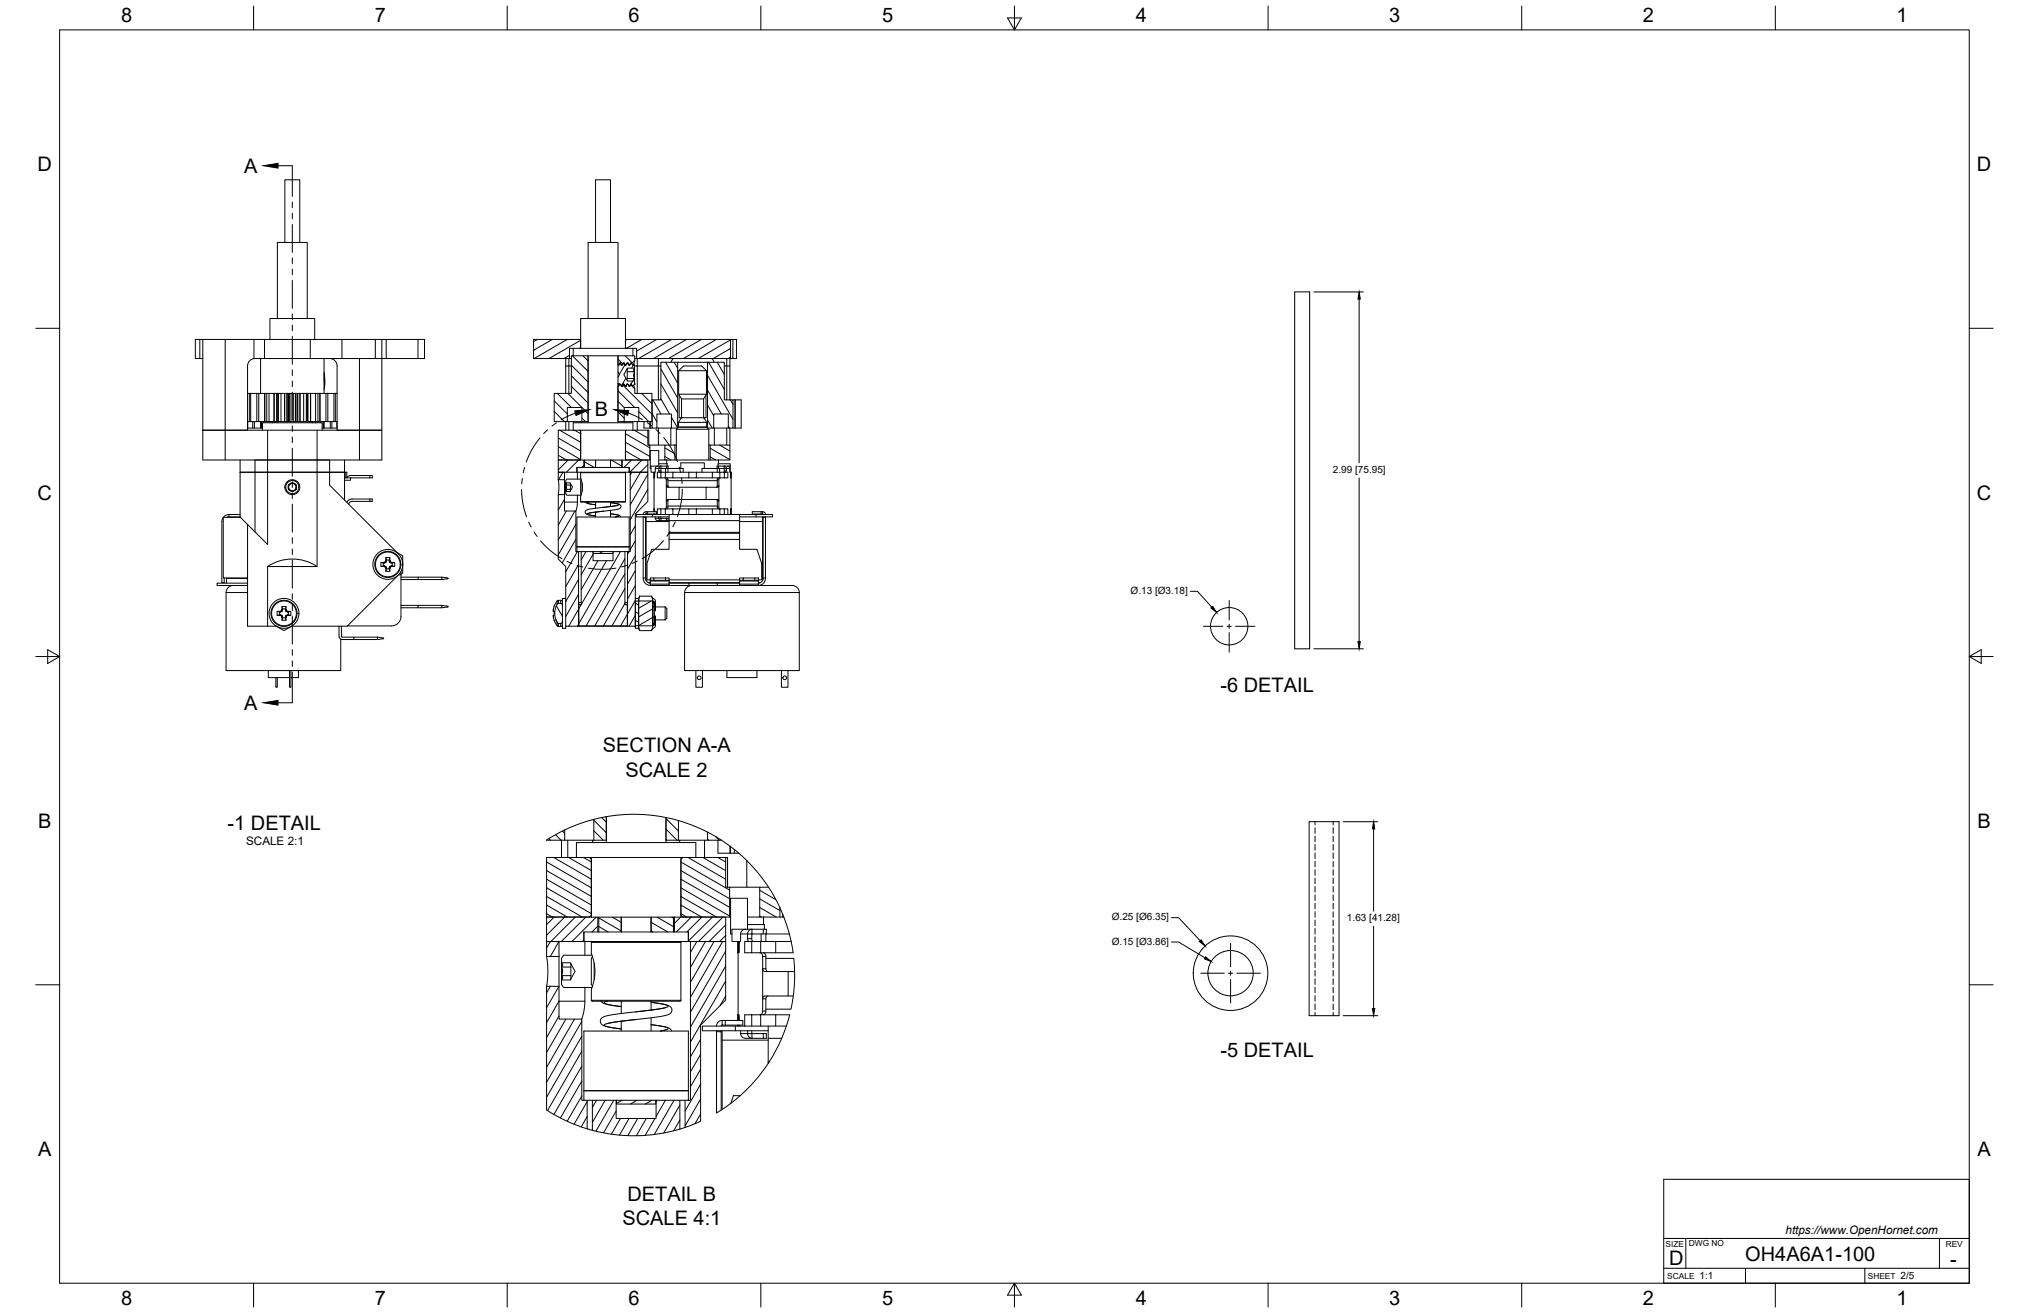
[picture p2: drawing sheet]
<svg xmlns="http://www.w3.org/2000/svg" width="864mm" height="559mm" viewBox="0 0 864 559" stroke-linecap="round" stroke-linejoin="round" font-family="sans-serif">
<defs><g id="words">
<g font-size="8.5">
<text x="51.6" y="9.4">8</text>
<text x="159.5" y="9.4">7</text>
<text x="267.5" y="9.4">6</text>
<text x="375.4" y="9.3">5</text>
<text x="483.4" y="9.4">4</text>
<text x="591.3" y="9.4">3</text>
<text x="699.3" y="9.4">2</text>
<text x="807.2" y="9.4">1</text>
<text x="16" y="72.9">D</text>
<text x="104" y="73.6">A</text>
<text x="841.4" y="72.9">D</text>
<text x="253.2" y="177">B</text>
<text x="16" y="212.6">C</text>
<text x="841.4" y="212.6">C</text>
<text x="519.5" y="294.6">-6 DETAIL</text>
<text x="104" y="302.1">A</text>
<text x="256.6" y="320.2">SECTION A-A</text>
<text x="266.2" y="330.5">SCALE 2</text>
<text x="16.2" y="352.3">B</text>
<text x="96.9" y="353.1">-1 DETAIL</text>
<text x="841.7" y="352.3">B</text>
<text x="519.5" y="450">-5 DETAIL</text>
<text x="16.2" y="492">A</text>
<text x="841.7" y="492">A</text>
<text x="267" y="511">DETAIL B</text>
<text x="264.9" y="521.3">SCALE 4:1</text>
<text x="710.4" y="538.4">D</text>
<text x="742.8" y="536.7">OH4A6A1-100</text>
<text x="830.1" y="538.8">-</text>
<text x="51.6" y="555.5">8</text>
<text x="159.5" y="555.5">7</text>
<text x="267.5" y="555.5">6</text>
<text x="375.4" y="555.4">5</text>
<text x="483.4" y="555.5">4</text>
<text x="591.3" y="555.5">3</text>
<text x="699.3" y="555.5">2</text>
<text x="807.2" y="555.5">1</text>
</g>
<g font-size="5">
<text x="104.8" y="359.8">SCALE 2:1</text>
<text x="760" y="525.2">https://www.OpenHornet.com</text>
</g>
<g font-size="4.3">
<text x="567.3" y="201.3">2.99 [75.95]</text>
<text x="481.2" y="252.8">Ø.13 [Ø3.18]</text>
<text x="473.2" y="391.6">Ø.25 [Ø6.35]</text>
<text x="573.3" y="392.1">1.63 [41.28]</text>
<text x="473.2" y="402">Ø.15 [Ø3.86]</text>
<text x="723.4" y="544.5">1:1</text>
<text x="809" y="544.5">2/5</text>
</g>
<g font-size="3.5">
<text x="708.9" y="530.9">SIZE</text>
<text x="718.9" y="530.5">DWG NO</text>
<text x="828.2" y="530.9">REV</text>
<text x="709.6" y="544.2">SCALE</text>
<text x="795" y="544.2">SHEET</text>
</g>
</g></defs>
<!-- layer: Visible -->
<g fill="none" stroke="#000" stroke-width=".43">
<path d="M121.2 103.2v-26.7h6.4v26.7M253.5 103.2v-26.7h6.3v26.7M118.1 135.6v-32.4h12.7v32.4M250.3 135.6v-32.4h12.7v32.4M551.1 124.2h6.3v151.9h-6.3zM86.3 144.5h-3.2v8.1h3.2M86.3 144.5v51.3h76.2v-12.7h-76.2h19.1v-27.3a3.6 3.6 0 0 1 4.6-3.2h52.5v-8.1M86.3 144.5h76.2M110.9 152.6v14.8M114.9 144.5v-8.9h19v8.9M137.9 159.3l.2 5.4M137.9 152.6v14.8"/>
<path d="M137.9 158.5l.2 5.9M162.5 144.5h18.2v8.1h-18.2v30.5h-19v-27.3a3.2 3.2 0 0 0-3.2-3.2M240.8 152.6h.1M240.8 152.6v14.8M242.4 152.6h.8M244 148.3h25.4M244 151.4h25.4M244 151.4h-.8v16h-7.3v12h5.6v-6h6.2v6h2.6M244 148.3h-1.6v4.3h-15.3v-8.1h19.7l.3 .4v2.9l-.3 .5M244 148.3v3.1M246.8 144.5h.3M247.1 148.3v-12.7h19.1v12.7"/>
<path d="M250.3 151.4v28.5M263 155.7l1.1-1 .6 .8 .6-1.1 .8 1.1 .8-1.1 .8 1.1 .8-1.1 .8 1.1 .5-.5 .3 1.5-3.1 .2-1.5 2.7 1.5 2.8h2.9l.2 1.2M263 158.3l.7 1.1-.7 1.2M263.4 155.2l-.1 .2M263.8 154.5l-.1 .5M264.1 154.4l-.1 .4M264.5 155.2v.2M264.8 155.3l-.1 .2M265.7 154.4l-.1 .2M266.1 155.2v.2M266.2 144.5h.4M266.4 155.3l-.1 .2"/>
<path d="M266.6 148.3l-.4-.5v-2.9l.4-.4h44.3v8.1M267 156.9v5M267.3 154.4l-.1 .2M267.7 155.2l-.4-.8-.7 .8h-.5l-.4-.8-.7 .8h-.5l-.4-.8-.7 .8h-.4v-3.8v28.5M267.7 155.2v.2M268 155.3l-.1 .2M268.9 154.4l-.1 .2M269 154.6l-.1 .2M269.4 151.4h.8v2l-1.2 1.2-.3-.2-.5 .8h-.5M269.4 148.3h1.6v4.3h39.9M269.4 148.3v3.1M269.7 155h.1"/>
<path d="M269.7 155l-.2 .5M270.1 156.5l-.2 .2M270.1 156.5v4.6l-.4-1.3 .4-1.6M270.1 156.5l-.4 .8 .4 .9h-3.1M270.2 153.4l-.5 1.7M270.2 152.6h.8M288.4 154.2h12.7M288.9 157.8h11.8M301.1 154.2h7.2v16h3.7v12h-2v-6h-6.2v6h-2.6M301.1 154.2v27.9M310.7 152.6v17.6M310.9 144.5h2.6v8.1h-2.6"/>
<path d="M105.4 179.4h38l.1 2.8h-6.4M105.4 167.4h37.3M105.4 179.4v2.8M106.1 167.4v12M106.7 167.4v12M107.6 179.4v2.8M108.3 179.4v2.8M109.3 167.4v12M110.1 167.4v12M111 179.4v2.8M111.3 179.4v2.8M112.2 179.4v.5"/>
<path d="M112.7 167.4v12M113.5 167.4v12M114.5 167.4v12M114.6 179.4v.5M115.9 179.4v.5M116.6 167.4v12M117 179.4v.5M118.1 179.4v.5M118.3 167.4v12M118.5 167.4v12M119.6 167.4v12M121.1 167.4v12"/>
<path d="M121.2 167.4v12M123 167.4v12v-12M123.8 167.4v12M125 167.4v12M125.9 167.4v12v-12M127.7 167.4v12M129.2 167.4v12M130.4 167.4v12M130.6 167.4v12M130.8 179.4v.5M131.8 179.4v.5M132.2 167.4v12"/>
<path d="M132.9 179.4v.5M134.3 167.4l-.1 12.5M135.3 167.4v12M136.1 167.4v12M136.2 167.4v12M136.6 179.4v.5M137.5 179.4v2.8M137.8 179.4v2.8M137.9 179.4v2.8M137.9 160.8l.2 3.9M138.1 164.7l-.2 1.1M138.7 167.4v12"/>
<path d="M139.5 167.4v12M140.6 179.4v2.8M141.3 179.4v2.8M142.1 167.4v12M142.7 167.4h.8M142.7 167.4v12M240.8 179.4v3.7M241.5 179.4h6.2M263 163.1l.5 .5 .4-.2 .6 1 .8-1 .8 1 .8-1 .8 1 .8-1 .9 1 .7-1M263.2 163.3l-.1 1.1M263.4 163.5l-.1 .8M263.5 163.6h.1"/>
<path d="M263.7 163.4l-.1 .2M263.7 163.6h.5l.5 .8 .6-.8h.5l.5 .8 .6-.8h.5l.5 .8 .6-.6 1.7 1.7v1.9h7.3v12h-5.6v-6h-6.2v6h-2.7v-15h.3zM263.8 163.4l-.1 .2M264.7 164.4h.1M265 164l-.1 .3M265.3 163.4l-.6 1M265.4 163.4l-.1 .2M265.7 179.4h6.2M266.3 164.4h.1M266.6 164l-.1 .3M266.9 163.4l-.6 1M267 161.1h3.1l-.4 .5 .2 .6"/>
<path d="M267 163.4l-.1 .2M267.9 164.4h.1M268.2 164l-.1 .3M268.5 163.8v-.4l-.6 1M269.7 163.9l.5 1.6M270.1 163.4h.1M270.1 161.1v1.2M274.1 179.4v2.8h3.5M276.7 179.4v2.8M277.5 170.2h.1M288.9 167.8h11.8M289.1 168.1v9.7h1"/>
<path d="M290 177.8l-1.2 2M290.1 177.8v-8l-1.2-2v-10l.6-.6a3.5 3.5 0 0 1 4.1-1.4h2.9a3.9 3.9 0 0 1 4 1.8l.2 10.2-1.2 2v8M290.1 177.8h.1M290.1 169.8h9.4M290.1 177.8h9.4M299.5 177.8h.1M299.6 177.8l1.2 2M300.5 168.1v9.7h-1M312 170.2h3.5v12h-3.5M312.8 170.2v12M312.9 170.2v12M105.4 182.2h6.3"/>
<path d="M108.5 195.8h31.8M111.7 183.1v-3.2h25.4v3.2M113.9 183.1v17.9h-11.7h38.1M135 183.1v17.9h-21.1v30.7l-11.7-11.7v-24.2M146.6 195.8v5.2h-6.3M244 183.1h25.4M244 183.1v-3.2h25.4v3.2M244 183.1h-6.4v12.7h9.2l.3-.4v-11.9l-.3-.4M245.6 198.9h22.2M245.6 198.9v2.1h22.2v-2.1M247.1 195.8h19.1M247.1 195.8h-9.5v5.2h8v-2.1"/>
<path d="M247.1 183.1v12.7M248.5 195.8v3.1M248.7 195.8v3.1M253.5 195.8v3.1M259.8 195.8v3.1M264.6 195.8v3.1M264.8 195.8v3.1M266.2 195.8h9.5v5.2h-7.9v-2.1M266.2 183.1v12.7M266.6 183.1l-.4 .4v11.9l.4 .4h10v-6.4h-.9v-6.3h-6.3M275.7 183.1h.4v6.3M276.6 195.8h.2"/>
<path d="M276.6 189.4h6.4M279.6 182.2h6.2M280 198.4h-2.9v2.6h1.8M280 198.4h4.4v1M280 198.4l-1 .6-.1 1.8M280.4 198.4v-6.6h-3.6v7.6h.3M280.4 195.8h2.6M280.4 197.4h3.6v1M280.4 199.4l.3 1.6M280.6 198.7l.7-.3v1h-.9zM283 195.8v-6.4h4.3v6.4M283 195.8h.8"/>
<path d="M283.3 199.4v1.6M283.8 198.4l-.1 1M283.8 195.8h22M283.8 195.8v1.6M287.3 189.4h.6M287.9 182.7h13.8M288.4 182.1v-27.9h-7.1v16h-3.7v12h2v-6h6.2v6h2.6M288.8 181.8h12M288.8 181.8l-.9 .9v13.1M288.8 181.8v-2h12v2M289.8 199.4v-2.4h10v2.4M300.8 181.8l.9 .9"/>
<path d="M301.7 189.4h.6M301.7 182.7v13.1M302.3 195.8v-6.4h8.4v6.4h-4.9M303.8 182.2h6.2M305.6 198.4v-1h5.2v1M305.8 195.8v1.6M305.8 198.4v1M306.3 199.4v1.6M308.2 198.4l2.1 .2 .3 .7 .1 1.5M308.2 198.4l.9 .6 .1 1.6-.3 .4M308.2 198.4h-3v1M308.2 198.4l.1 1h.9"/>
<path d="M309.6 198.4h1.2M310.7 182.2v7.2M310.8 198.4l-.1 2.6M97.4 219h4.8M97.4 220h4.8M97.4 219v1M97.4 220l-.8 .2M97.4 219l-1.8 .6-.8 1-.4 1.4M122.8 206.4v1.9M122.8 208.3l1.6 .9M122.8 208.2l.9 .8 .7 .1M122.8 206.4l-.2 .7 .2 1.1"/>
<path d="M124.4 205.5l1.6 .9M124.4 205.5l-1.6 .9M124.4 205.5l-.7 .1-.9 .8M124.4 205.5l1.1 .3 .5 .6M126 208.3l-1.6 .9M126 206.4v1.9M126 208.2l-.8 .8-.8 .1M126 206.4l.2 1.1-.2 .7M140.3 201h6.3M140.3 201h-5.3v40.1h-21.1v25.4M140.3 206.5l29.3 29.2M146.6 203.4h.3v-2.4h.7v2.4"/>
<path d="M146.6 201h.3M146.6 201v11.8M146.9 203.4h.7M147.6 203.4h1.6v1h-2.6M147.6 203.3l1.3-.9h9.5v1h-9.2M147.6 213.8l.6-.8 1.2-.6h9v1h-9l-.6 .5-.4 .7M237.6 201h2.7v3.2h-2.7zM237.6 204.2l.3 2.7-.3 3.6M240.3 204.2v6.3M240.8 205.5l.2 .4-.2 .5zM240.8 206.4l.2 .8-.2 1.1zM240.8 208.3v.9l.2-.4-.2-.5h2"/>
<path d="M240.8 206.4h2M242.8 205.7v3.2M245.8 210.8l-.1 3.6-.6 3.1M245.8 201v2.9M247.1 201.2v2.4l.8 3.4-.2 2.1-.6 2 .2 2.6 18.9-.1v-12.4M247.3 203.9h-6.1l-.4 .6v1h2l.9 1.8-.9 1.9h-2v.9l.4 .7h6.1M247.3 201l-.2 .2M247.4 204.3l-.3 .2v5.7l.3 .2M247.8 205.6v3.5M249.2 213.7l.9 .6 3.4 .5M250.6 213.7l-.2 .1M253.5 218h.1"/>
<path d="M253.5 213.7v2.6M253.5 218v2M259.8 215.6h.1M259.8 213.9l3.9 .8 .5 .5v.7l-.5 .6-1.4 .4-11.9 1.6M259.8 218.7l3.4 .5 1 .8M259.8 213.7v1.9M259.8 217.2v2.8M263 219.8l-1.2 .2M263 215l-12 1.7-1.8 .8-.1 .8 .6 .6 3.8 .7M266 201l.2 .2M273.8 220v26M274.8 220v26"/>
<path d="M275 220v27.1M275 218.8h4.4v-1h-4.6l-.7 .4-.3 .8M275 218.8l-.2 .2M275 217.8v1M275.7 217.8v1M277.8 219v1M278.3 201v2.4l.2-2.4M278.3 217.8v-1.2l.2 1.2M278.3 218.8v.2M278.4 203.4v13.2M278.5 218.8v.2M278.5 216.6h.1"/>
<path d="M278.6 216.6v1.2M278.7 218.8l.1 .2M278.8 201l-.3 2.4M278.9 220l.1 1 .4 .4 1.9 .2v-1h-.9M279.8 216.6h3.4v2.4h-3.4zM279.8 219h-9v1h14M280.4 220v.6M280.4 200.4h.9M281.3 220v.6h3.1v1h-3.2l-.6-.3-.2-.7M281.6 201l-.3-1.6h9.5v1.6M283 203.4l.6 .6 .2 3.3 5.2 .1M283.2 201h-3.4v2.4h3.4v-2.4h3.2"/>
<path d="M283.2 216.6h3.2v2.4h6.8v-2.4h-6.8M283.2 219h3.2M283.7 203.4l.6 .5v2.9l.4 .6M284.3 204.6h21M284.3 215.4h21M284.7 212.6l-.4 .6v2.8l-.6 .6M284.8 219v8M289 212.6h11.5M293.2 201h-6.8v2.4h-3.2M293.2 216.6h3.2v2.4h6.8v-2.4h-6.8M293.2 219h3.2M296.4 201h-3.2v2.4h-6.8"/>
<path d="M298.8 201v-1.6h9.5l-.3 1.6M300.5 207.4h-11.5v5.2h-5.2l-.2 3.3-.6 .7M303.2 201h-6.8v2.4h-3.2M303.2 203.4h3.2v-2.4h3.4v2.4h-3.4M303.2 216.6h3.2v2.4h3.4v-2.4h-3.4M303.2 219h3.2M304.9 212.6l.4 .6v2.7l.5 .7M305.8 203.4l-.5 .6v2.8l-.4 .6M306.4 201h-3.2v2.4h-6.8M306.5 203.4l-.5 .6-.3 3.3-5.2 .1v5.2h5.2l.3 3.3 .5 .7M308.3 200.4h.9M309.8 219h5v8"/>
<path d="M311 216.6l.1 2.4M311 216.6l-.2 2.4M311.1 201h-.3l.2 2.4 .3-2.4v18M311.1 203.4h.2M311.1 216.6h.2M314.8 219h14v1h-14M321.8 219v1M323.9 217.8v1M324.6 220v27.1M324.6 217.8l.8 .3 .4 .9M324.6 217.8h-4.4v1l4.6 .2M324.6 217.8v1"/>
<path d="M324.8 220v26M325.8 220v26M94.4 222v26h1v-2M102.3 220.2h-7.3v25.8h10.4M105.4 223.2v43.3h8.5M162.2 239.4l1 .2M162.2 239.4v1.7M163.2 239.6h.3M163.2 239.6v1.2M163.6 239.6h-.1M163.9 239.2l-1.7 .2M164 239.1l-.1 .1"/>
<path d="M164.1 239.4l-.5 .2M164.2 237.4h1.7M164.2 237.4l.3 1M164.2 237.4l-.2 1.7M164.2 239.3l-.1 .1M164.5 238.4h1.2M164.5 238.4l-.3 .9M165.9 237.4l-.2 1 .2 .9 1 .3M165.9 237.4v.3a1.26 1.26 0 0 0 .3 1.4 1.26 1.26 0 0 0 1.4 .3h.3M166.9 239.6v1.2M167.9 239.4v1.7M167.9 239.4l-1 .2"/>
<path d="M169 235.1l1.6 1a1.55 1.55 0 0 1 .8 2.2v4.4a1.26 1.26 0 0 1-.7 1.6M245.6 232.7h22.2v2.1h-22.2zM245.6 234.8h-.5v-17.3h-4.8v-7h-2.7v27.4l3.2 3.2v25.4h5.5M245.6 220h22.2v12.7h-22.2zM246.3 234.8v31.7M247.4 234.8v22.5h-1M252.4 234.8v3.8h8.5v-3.8v.8h-8.4v-.8M266 234.8v22.5h1v9.1h-20.6v-9.1M267.1 234.8v31.7h3.3v-47.7l5.3-5.4v-12.4h-7.5v33.8h-.4M273.8 220.2h1M283.7 220.6l.1 1M324.8 220.2h1"/>
<path d="M96.4 246v2.2M99.2 249.2l-1.8 .6-.9 1.1-.3 1.3v33.2h48.8v-13.4M105.4 248.2h-13v1h13M113.9 241.1a19.1 19.1 0 0 1 21.1 0M119.8 259.9l-.5 .3M120 258.2l.3 1M120 258.2h1.7M120 258.2l-.2 1.7M120.3 259.2v.3M120.3 259.6l-.3 .5M120.3 259.2h1.2M120.3 259.5v.1"/>
<path d="M121.7 258.2l.2 1.7M121.7 258.2l-.2 1 .2 .9M121.9 259.9l.5 .3M163.2 240.8l-1 .3 1.7 .2M163.2 240.8h.3M163.5 240.8h.1M163.6 240.8l.5 .3M163.9 241.3l.1 .1M164 241.4l.2 1.7M164.1 241l.1 .1M164.2 243.1h1.7M164.2 241.2l.3 .5"/>
<path d="M164.5 241.7v.1M164.5 242h1.2M164.5 242.1l-.3 1M164.5 241.8v.3M165.7 242.1l.2 1M165.7 241.8v.3M165.7 241.7v.1M166 241l-.3 .7M166.2 241.3l-.3 1.8M166.9 240.8l1 .3-1.7 .2M166.9 240.8l-.9 .3M169.6 244.7l-21.8 21.8h-23.7l-2.2 1.3a1.77 1.77 0 0 1-2.7-.4l-1.6-.9h-3.7"/>
<path d="M170.7 243.2v1.4h-1M170.7 244.6v17.8a4 4 0 0 1-4 4h-18.8M170.7 257.6h7.3M170.7 245.6h7.3M178 258.7h10M178 246.7h10M188 257.6l2.7 .4v.3l-2.7 .4zM188 245.6l2.7 .4v.3l-2.7 .4zM188 257.6h-10v1.1h-7.3M188 245.6h-10v1.1h-7.3M235.8 258.1l-.3 2.1M237.1 257.2l.6-.4h1.2l.5 1"/>
<path d="M237.1 257.1a7.9 7.9 0 0 0 0 7.8M239.4 256.2l-.2-.5a1.88 1.88 0 0 0-2.9 1.4l-.4 1M240.8 254.7h-1.4v12.7h1.4v-.9M246.3 258.3h.1M247.4 256.4h-1v.9M266 256.4h1v.9M267 258.3h.1M270.4 255.8h1.4v10.5h-1.4zM270.4 254.7h1.4M271.8 255.8h6l.8 .4 .4 1v2.7h-.3l-.1-3.1-.8-.6v9.7l.4-.1 .4-.7 .1-2.9h.3l-.1 2.9-.6 1-6.5 .2zM271.8 254.7v1.1M272.3 253.7h5l.5 2.1v-1.1l-.5-1"/>
<path d="M272.3 253.7l-.5 2.1M272.3 253.7l-.5 1M273.8 246a3 3 0 0 0 3 3.2M273.8 246h1M274.8 246l.6 1.6 1.4 .6M275.9 248h.9M276.8 246.8h-1.4v-7l2-6h7.4v-6.8h30v6.8h7.4l2 6v7h-1.4M276.8 247v2.2h8v-2.2h-1.5M277.8 258.3h.1M277.8 254.7a2.06 2.06 0 0 1 1.2 2.6M277.9 256.4l.6 .8v7.7l-.6 .8zM277.9 256.2v.2"/>
<path d="M278.3 246h5v1h-5zM278.3 246h-1.5v1h1.5M278.5 256.7v.6M278.5 258.3h.2M279 258.3h4.1M283.1 258.3v5.5M283.1 258.3l.7 .7v4.1l-.7 .7M283.3 246h1.5v1M284.8 248h30M284.8 249.2h30M284.8 246.8h30M284.8 248.2h30"/>
<path d="M293.3 248.2v1M294.4 249.2l-1.9 .6-.8 1.1-.3 1.3M305.3 248.2v1M314.8 247v2.2M316.3 246h5v1h-5zM316.3 246h-1.5v1h1.5M321.3 246h1.5v3.2h-8M321.3 247h1.5M322.8 248h.9M324.8 246l-.6 1.6-1.4 .6M324.8 246h1M325.8 246a3 3 0 0 1-3 3.2h13.7a3.2 3.2 0 0 1 3.7 3v33.2h-48.8v-33.2"/>
<path d="M118 260.2l1 .3M118 261.9h1.3M119 261.6l1 .3 .3 .6-.3 1.4M119 261.6l-1 .3M119 260.5v1.1M119.3 260.2h-1.3v1.7M119.3 261.9h.1M119.3 261.9l.7 .7M119.3 260.2h.1M119.9 260.2l-.9 .3M120 262.6v.1M120 262.7v1.2"/>
<path d="M120 263.9h1.7M120 260.1l-.1 .1M120.3 262.9h1.2M121.7 260.1l.1 .1M121.7 262.7v1.2M121.8 262.6v.1M121.8 260.2l.9 .3M122.4 261.9l-.6 .7M122.4 260.2h.1M122.5 260.2h1.2v1.7M122.5 261.9h-.1M122.7 261.6l-1 .3-.2 .6 .2 1.4"/>
<path d="M122.7 261.6l1 .3M122.7 260.5v1.1M123.7 260.2l-1 .3M123.7 261.9h-1.2M144.3 266.5l.1 4.7 .9 .9 5.3 .1v-1h10.1M145.3 266.5l.2 4.6 5.1 .1M150.6 272.2h10.1M160.7 271.2l2.6 .3v.3l-2.6 .4zM235.5 260.2h.3v1.7h-.3M235.5 262.7l.3 1.3M235.5 262.6v.1M235.5 261.9v.7"/>
<path d="M235.5 260.2h.1M235.5 261.9h.1M235.9 264a4 4 0 0 0 1.8 2.6h1.2l.5-.7M239.4 264.3l-.5 1h-1.3l-.5-.3M246.3 266.5h20.8M246.3 263.8h.1M267 263.8h.1M270.4 266.5v.9h1.4M271.8 266.3l.5 2.1h5l.5-2.1v1.1l-.5 1M271.8 266.3v1.1M271.8 267.4l.5 1M277.8 263.8h.1"/>
<path d="M277.9 265.7v.2M278.5 264.8v.7M278.5 263.8h.2M279 264.8v1.1a1.25 1.25 0 0 1-1.2 1.5M279 263.8h4.1M114.2 285.4v3h9M117.4 288.4v4.1h.6v-4.1M123.2 285.4v7.1h.6v-7.1M127 285.4v3h-3.2M296.2 285.4v7.1h2.8v-7.1M309.4 285.4v3h12.8v-3M332.6 285.4v7.1h2.8v-7.1"/>
<path d="M232.6 357.6h7.7M239 357.6v7.3M240.4 353.2l-7.8 4.4M252.8 348.7l-7 2.2-5.5 2.3v4.4h12.5M252.8 348.7v8.9M252.8 348.7l5.3-1.1v10h-5.3M258.1 358.6v-11l10.5-1 7.9 .3 7 1v10.7M288.8 349.2l6.9 2.4 5.5 2.6M288.8 357.6h12.4M288.8 349.2v8.4M288.8 349.2l-5.3-1.3v9.7h5.3M301.2 354.2v3.4h5.8l3.7 2.6v2.9"/>
<path d="M301.2 354.1l5.9 3.5M305.6 357.6v5.5h8.8M557.2 349.7h12.7v82.6h-12.7zM245.3 364.9h50.9M245.3 364.9v-6.3h50.9v6.3M245.3 364.9h-12.7v25.4h18.3l.8-.8v-23.8l-.8-.8M251.7 364.9v25.4M289.8 364.9v25.4M290.6 364.9l-.8 .8v23.8l.8 .8h20.4M296.2 364.9h12.7v12.7h1.7v12.7M308.9 364.9h.8v12.7M310.6 377.6h12.8"/>
<path d="M310.7 360.1l.2 .1M310.8 360.2l1.8 1.4v1.5M310.8 360.2v2.9M312.6 361.5l1.8 1.6M314.4 363.1l3.5 3.2 4 4.3 5.2 7h-3.7v12.7M327.1 377.6l4.9 8.8M248.5 396.6h44.5M248.5 396.6v4.1h44.5v-4.1M251.7 390.3h38.1M251.7 390.3h-19.1v10.4h15.9v-4.1M254.4 390.3v6.3M254.9 390.3v6.3"/>
<path d="M264.4 390.3v6.3M277.1 390.3v6.3M286.6 390.3v6.3M287.1 390.3v6.3M289.8 390.3h19.1v10.4h-15.9v-4.1M317.3 395.5h-5.7v5.2h3.6M317.3 395.5h8.9v2M317.3 395.5l-1.2 .3-.7 .9-.2 3.6M318.2 395.5v-13.2h-7.2v15.2h.6M318.2 390.3h6.8M318.2 393.5h7.1v2M318.2 397.5v2.4l.6 .8"/>
<path d="M318.2 399.5h1.8M318.8 396l1.3-.5-.1 2h-1.8zM324 397.5v3.2M324.9 395.5l-.1 2M325 390.3h8.6M325 390.3v3.2M332 386.4l1.1 2.7M332 386.4v3.9M333.1 389.1l2.9 8.4h-16v2.3l.5 .9M333.1 389.1v1.2M336 397.5l1.6 8M232.6 407.1h5.3v-6.4h-5.3v6.4l.6 6.2-.6 6.4 .1 52.7 8.3 4.6 8.9 3.4"/>
<path d="M232.6 419.8h5.3v13.9h9.7v34.6h.9M237.9 407.1v12.7M239 409.7l.5 .9-.5 1zM239 411.6l.5 1.7-.5 1.9zM239 415.2v1.9l.5-.9-.5-1h4M239 411.6h4M243 410.2v6.4M248.9 400.7v5.8M251.7 405.8l1.1 3.7 .4 3.4-.3 3.8-1.2 4.3M252 406.5h-12.1l-.9 1.3v1.9h4v.5l1.8 3.2-1.8 3.2v.5h-4v1.9l.9 1.3h12.1M252.1 400.7l-.4 .4v4.7M252.2 407.2a2.98 2.98 0 0 0-.5 3v7a2.44 2.44 0 0 0 .5 2.4"/>
<path d="M252.9 409.9v7M289.4 400.7l.4 .4-.2 25h-37.5l-.4-.4v-4.7M314 400.7v4.8h.5M314.2 405.5v26.4M314.3 400.7v4.8M315 400.7l-.5 4.7M323.5 405.5l.7 .4 .4 .9v5.5M323.8 405.5v-4.8h-6.8v4.8h20.6M323.8 400.7h6.4M324.6 412.3l.2 .7 .7 .5h12.7M324.9 405.5l.6 .3 .4 .9 .1 5.6M326 407.9h11.9l.3 6.2-.4 8.5-1.1 6.9h-10.7"/>
<path d="M326 412.3l.3 .9 .6 .3M335.5 413.5v10.4h-10.3l-.6 1.2v5.5l-.4 .9-.7 .4M336.7 400.7h-6.5v4.8M248.5 438.8h44.5v25.4h-44.5zM248.9 420.3v7.6l-1.3 5.8M255.8 426.1l.8 .7 1.4 .6 6.4 1M258.6 426.1l-.4 .2M264.4 434.6h.1M264.4 426.1v5.2M264.4 434.6v4.2M277.1 429.9h.1M277.1 426.6l4.8 .7 2.8 .7 1.1 1v1.7l-1.3 1.1-2.8 .7-19 2.3-4.5 .9"/>
<path d="M277.1 436.1l7 1.2 1.2 .6 .6 .9M277.1 426.1v3.8M277.1 433.2v5.6M283.3 438.3l-2.3 .5M283.3 428.8l-4.7 .9-19.3 2.4-2.4 .7-1.2 1v1.7l1.1 1 3 .7 4.6 .7M305 439.1h2v33.3l-2 1.3zM305 438.7v.4M307 438.7v.4M307.4 438.7v33.5l7.7-5.9M307.4 434.3v2h8.8v-2h-9.1l-1.6 .8-.5 1.6M307.4 436.3l-.4 .4M308.7 434.3v2"/>
<path d="M313 436.7v2M314 434.3v-2.4h.3v2.4M314 436.3v.4M314.3 436.3v.4M314.3 431.9h.2M314.5 432l.2 2.3M314.7 436.3l.3 .4M315.2 438.7l.1 1.7 .8 1.1 1.1 .4h2.9l-.1-2h-1.8M317 436.7h17.7M317 436.7v-4.8h6.8v4.8M317 436.7h-18v2h28M318.2 438.7v1.2"/>
<path d="M320 438.7v1.2h6.2v2l-6.7-.1-1-.8-.3-1.1M323.8 431.9h6.4M324.8 439.9l.1 2M326 425.1l-.1 5.6-.4 .9-.6 .3M326.9 423.9l-.6 .2-.3 1M327 436.7v15.9M334.7 436.7l-3.3 8-4.4 7.9M334.7 436.7l1.4-4.8h-5.9v4.8M335.5 423.9h2.1M327 452.6l-5.1 6.7-6.8 7M248.5 464.2h44.5v4.1h-44.5zM249.9 468.3v12.1"/>
<path d="M252.1 468.3v12.8M262.3 468.3v7.7h17v-7.7M262.4 468.3v1.6h16.7v-1.6M289.4 468.3v12.2M291.6 468.3v11.5M291.6 479.8a68.4 68.4 0 0 1-39.5 1.3M293 468.3h.9v-67.6h15v24.9l-10.7 10.7v40.9M298.2 477.2l-6.6 2.6M315 466.3h-2.8l-1.1 3.2M249.9 480.4l2.2 .7"/>
<circle cx="124.4" cy="207.3" r="3.2"/>
<circle cx="124.4" cy="207.3" r="2.8"/>
<circle cx="124.4" cy="207.3" r="1.6"/>
<circle cx="165.1" cy="240.2" r="6.4"/>
<circle cx="165.1" cy="240.2" r="5.6"/>
<circle cx="120.9" cy="261" r="6.4"/>
<circle cx="120.9" cy="261" r="5.6"/>
<circle cx="523.2" cy="266.5" r="7.9"/>
<circle cx="297.6" cy="288.5" r=".79"/>
<circle cx="334" cy="288.5" r=".79"/>
<circle cx="523.8" cy="414.2" r="9.6"/>
<circle cx="523.8" cy="414.2" r="15.9"/>
</g>
<!-- layer: Visible Narrow -->
<g fill="none" stroke="#000" stroke-width=".43">
<path d="M85 144.5v8.1M95.8 144.5v51.3M108.1 144.5v8.1M112.6 144.5v8.1M132.1 144.5v8.1M145.5 144.5v8.1M153 152.6v43.2M159.7 144.5v8.1M164.4 144.5v8.1M177.9 144.5v8.1M242.1 152.6v3.2h-1.3M243.2 155.8h-1.1v11.6"/>
<path d="M271.2 152.6v3.2h-1.1M280.2 152.6v3.2h-9v11.6M281.3 155.8h-1.1v14.4M286.9 152.6l-.6 .2-.6 1.4M302.7 152.6l.6 .2 .6 1.4M309.3 152.6v3.2h-1M310.7 155.8h-1.4v14.4M311.9 144.5v8.1M115.7 179.4v.5M117.8 167.4v12M117.9 167.4v12M122.1 167.4v12"/>
<path d="M122.3 167.4v12M126.6 167.4v12M126.8 167.4v12M130.9 167.4v12M131.1 167.4v12M133.1 179.4v.5M242.1 179.4v3.7M247.4 179.4v.5M265.9 179.4v.5M271.2 179.4v3.7M108.5 195.8v30.6M140.3 195.8v10.7"/>
<path d="M278.9 199.4h1.5M280.2 182.2v7.2M284.3 199.4v1.6M285.5 182.2v7.2M304 182.2v7.2M305.3 199.4v1.6M309.2 199.4h1.4M309.3 182.2v7.2M157.4 202.4v1M157.4 212.4v1M240.3 213.7h5.5M247.1 213.5h19.1"/>
<path d="M247.1 201.2h19.1M250.5 213.7l-.6 .4 3.6 .7M256.8 217.6l-5.2 .6-1.7 .5 .7 .4 2.9 .5M259.8 218.7l3.7 .8-1.6 .5M259.8 213.9l3 .5 .7 .4-1.7 .5-5.2 .6M280.7 201h.9M281.3 201v2.4M281.3 216.6v2.4M283.6 204.2h.7M283.6 215.8h.7M284.3 206.8h-.7v6.4h.7M305.3 206.8h.7v6.4h-.7"/>
<path d="M305.3 204.2h.7M305.3 215.8h.7M308 201h.9M308.3 201v2.4M308.3 216.6v2.4M163.5 239.3v.3l-.1-.2M163.9 239.2l.2 .2M164 239.1l.2 .2M164.2 238.7h.3M164.2 238.6l.3 .1M165.9 238.6l-.2 .1M165.9 238.7h-.2"/>
<path d="M166.1 239.1l-.2 .2M166.2 239.2l-.2 .2M166.6 239.3v.3M166.7 239.4l-.1 .2M275 222h9.8M278.9 220.6h1.5M284.8 229.6h30M284.8 226.6h30M284.8 221.6h30M314.8 222h9.8M96.2 252.2h9.2M96.4 246.2h9"/>
<path d="M119.7 260l.2 .2M119.8 259.9l.2 .2M120 259.4l.3 .2-.3-.1M121.7 259.4l-.2 .1M121.8 259.5l-.3 .1M121.9 259.9l-.2 .2M122 260l-.2 .2M163.4 241.1l.2-.3-.1 .3M164.1 241.1l-.2 .2M164.2 241.8h.3l-.3 .1M164.2 241.2l-.2 .2M165.9 241.2l.2 .2"/>
<path d="M165.9 241.8l-.2-.1 .2 .2M166 241.1l.2 .2M166.6 240.8v.3M166.6 240.8l.1 .3M237.1 255.8v1.4M237.7 255.5v1.3M238.7 255.5v1.3M276.8 248.6h8M276.8 247.3h8M291.4 252.2h48.8M314.8 248.6h8M314.8 247.3h8"/>
<path d="M119.3 261.6v.3l.1-.2M119.4 260.5l-.1-.3v.3M119.9 261.9l-.2 .2M120 262l-.2 .2M120.3 262.6l-.3 .1M120.3 262.6h-.3M121.5 262.6h.3M121.7 262l.2 .2M121.8 261.9l.2 .2M122.4 260.5v-.3v.3M122.4 261.6l.1 .3-.1-.2M237.1 265v1.3"/>
<path d="M237.7 265.3v1.3M238.7 265.3v1.3M241.7 357.6v7.3M252.2 357.6v1M289.3 357.6v1M299.9 357.6v7.3M317.9 366.3v11.3M315.2 397.5h3M326 397.5v3.2M251.7 401.1h38.1M318.8 400.7h1.7M320 400.7v4.8"/>
<path d="M324.6 407.1h1.4M326 412.3h-1.4v12.8h1.4M237.9 426.1h11M251.7 425.7h38.1M258.4 426.1l-1.1 .4-.1 .4 2.4 .8 4.8 .7M270.9 433.9l-10.5 1.3-2.3 .5-1 .5 2 .9 5.3 .8M277.1 436.1l6.7 1.2a.53 .53 0 0 1 .6 .6 .53 .53 0 0 1-.8 .4l-2.5 .5M277.1 426.6l5.5 .8 1.8 .9-1.1 .5-2 .5-10.7 1.3M315.2 439.9h3M320 431.9v4.8M324.6 430.3h1.4M307.4 442.7h19.6"/>
<path d="M327 451.9h.4M327 441.9h5.7"/>
<circle cx="165.1" cy="240.2" r="5.3"/>
<circle cx="120.9" cy="261" r="5.3"/>
</g>
<!-- layer: Hidden -->
<g fill="none" stroke="#000" stroke-width=".43">
<path d="M559.7 349.7v1.4M559.7 352.3v2.4M559.7 355.9v2.3M559.7 359.4v2.4M567.4 349.7v1.4M567.4 352.3v2.4M567.4 355.9v2.3M567.4 359.4v2.4M559.7 363v2.4M559.7 366.6v2.4M559.7 370.1v2.4M559.7 373.7v2.4"/>
<path d="M559.7 377.3v2.4M567.4 363v2.4M567.4 366.6v2.4M567.4 370.1v2.4M567.4 373.7v2.4M567.4 377.3v2.4M559.7 380.9v2.3M559.7 384.4v2.4M559.7 388v2.4M559.7 391.6v2.4M559.7 395.1v2.4M559.7 398.7v2.4"/>
<path d="M567.4 380.9v2.3M567.4 384.4v2.4M567.4 388v2.4M567.4 391.6v2.4M567.4 395.1v2.4M567.4 398.7v2.4M559.7 402.3v2.4M559.7 405.9v2.3M559.7 409.4v2.4M559.7 413v2.4M559.7 416.6v2.4M567.4 402.3v2.4"/>
<path d="M567.4 405.9v2.3M567.4 409.4v2.4M567.4 413v2.4M567.4 416.6v2.4M559.7 420.2v2.3M559.7 423.7v2.4M559.7 427.3v2.4M559.7 430.9v1.4M567.4 420.2v2.3M567.4 423.7v2.4M567.4 427.3v2.4M567.4 430.9v1.4"/>
</g>
<!-- layer: Border -->
<g fill="none" stroke="#000" stroke-width=".43">
<path d="M25.4 12.7h812.8v533.4h-812.8zM107.9 2.6v10.1M215.9 2.6v10.1M323.8 2.6v10.1M428.8 7.6h5.9l-2.9 5.1zM431.8 2.6v10.1M539.7 2.6v10.1M647.7 2.6v10.1M755.6 2.6v10.1M15.2 139.7h10.2M838.2 139.7h10.1M15.2 279.4h10.2"/>
<path d="M20.3 276.5l5.1 2.9-5.1 3zM838.2 279.4l5.1-2.9v5.9zM838.2 279.4h10.1M15.2 419.1h10.2M838.2 419.1h10.1M107.9 546.1v10.2M215.9 546.1v10.2M323.8 546.1v10.2M431.8 546.1l2.9 5.1h-5.9zM431.8 546.1v10.2M539.7 546.1v10.2M647.7 546.1v10.2"/>
<path d="M755.6 546.1v10.2"/>
</g>
<!-- layer: Titleblock -->
<path d="M708.1 501.9h130.1v44.2h-130.1zM708.1 539.8h130.1M708.1 527.1h130.1M717.5 527.1v12.7M742.9 539.8v6.3M793.7 539.8v6.3M825.5 527.1v12.7" fill="none" stroke="#000" stroke-width=".43"/>
<!-- layer: Hatching -->
<g fill="none" stroke="#000" stroke-width=".43">
<path d="M228.7 144.5l-1.6 .9M235.1 144.5l-8 4.6M241.4 144.5l-14 8.1M242.4 151.2l-2.3 1.4M243.2 159.9l7.1 7.2M243.2 155.4l7.1 7.2M243.6 151.4l6.7 6.7M247.1 144.8l-13.4 7.8M248.1 151.4l2.2 2.2M263 152.8l2.2 2.2M266 155.3l-2.3 4M266.1 151.4l3 3"/>
<path d="M266.8 144.5l-.5 .3M269.8 155l-1 1.7M273.2 144.5l-6.6 3.8M279.5 144.5l-8.5 4.9M281.3 157l7.1 12.4M283.3 154.2l5.1 8.9M285.9 144.5l-14.1 8.1M287 154.2l1.4 2.5M292.2 144.5l-14 8.1M298.6 144.5l-14.1 8.1M301.1 159.7l10.9 18.8M301.6 154.2l6.7 11.5"/>
<path d="M304.9 144.5l-14 8.1M305.3 154.2l3 5.2M310.9 144.7l-13.7 7.9M310.9 148.3l-7.3 4.3M310.9 152l-1 .6M235.9 175.1l4.3 4.3M235.9 170.6l5.6 5.6M237.2 167.4l6 6M241.7 167.4l8.6 8.7M243.2 164.4l7.1 7.2M247.7 177.9l1.5 1.5M263 175.3l2.7 2.6"/>
<path d="M263 170.8l2.7 2.7M263 166.3l7.1 7.1M265.2 163.9l12.3 12.4M266.4 160.9l-2 3.4M269.3 162.2l-.7 1.2M271.9 175.2l4.2 4.2M273.1 167.4l4.4 4.4M277.6 176l2 3.5M277.9 170.2l3.4 6M281.3 169.7l3.7 6.5M281.3 163.4l7.1 12.4M285.8 177.5l2.6 4.6"/>
<path d="M301.1 178.7l2 3.5M301.1 172.4l2.7 4.6M301.1 166l5.9 10.2M310.9 170.2l1.1 1.9M237.6 190.1l9.4 5.4M237.6 193.8l3.5 2M237.6 186.4l9.6 5.5M238.2 183.1l9 5.2M241.8 195.8l-4.2 4.1M244.6 183.1l2.6 1.5M246.3 195.8l-5.2 5.2M248.5 198l-.9 .9"/>
<path d="M248.8 196.5l4.2 2.4M260.2 195.8l4.4 2.6M266.2 191.9l6.7 3.9M266.2 188.3l10.4 5.9M266.2 184.6l10.4 6M268.8 195.8l-3.2 3.1M270 183.1l5.7 3.3M273.2 195.8l-5.2 5.2M275.7 197.8l-3.2 3.2M283 194.3l2.6 1.5M283 190.6l4.3 2.5M287.3 189.4h.1"/>
<path d="M302.3 194.4l2.3 1.4M302.3 190.8l8.3 4.8M306.3 189.4l4.3 2.5M310 181.4l.5 .8M237.7 210.5l-.1 .2M239.6 201l-1.9 3.2M240.3 212.5l-2.7 4.6M241 217.5l-3.4 5.9M244.7 217.5l-7.1 12.3M268.9 201l-.7 1.1M272.6 201l-4.4 7.5M275.7 201.9l-7.5 12.9"/>
<path d="M275.7 208.2l-7.5 13M245.1 223.1l-7.5 13M245.1 229.5l-5.8 10.1M245.7 234.8l-4.9 8.5M249.4 234.8l-2 3.5M252.4 235.9l-5 8.7M254.5 238.6l-7.1 12.4M256.5 234.8l-1.4 .8M258.2 238.6l-11.8 20.5M264.1 234.8l-17.7 30.6M266 237.8l-16.5 28.6M267.7 234.8l-.6 1.1"/>
<path d="M270.4 230.2l-2.2 3.7M270.4 223.8l-2.2 3.7M270.4 236.5l-3.3 5.7M236.8 257.8l2.6 4.5M246.3 246.5l-5.5 9.5M246.3 252.9l-5.5 9.5M246.3 259.2l-4.2 7.3M246.3 240.2l-5.5 9.5M266 244.1l-12.8 22.3M266 250.5l-9.2 15.9M266 256.8l-5.5 9.6M270.4 249.2l-3.3 5.7"/>
<path d="M270.4 242.9l-3.3 5.7M270.4 255.5l-3.3 5.8M270.4 256.7l1.4 .8M277.2 255.8l-5.4 3.1M277.8 259.1l-6 3.5M278.5 257.9l-.6 .5M279 258.4l-.3 .2M236.6 263.7l.8 1.6M246.3 265.6l-.6 .9M267 261.5l-2.9 4.9M270.4 261.9l-2.7 4.6M270.4 264l1.4 .8"/>
<path d="M270.4 260.3l1.4 .9M277.8 262.8l-6 3.4M278.3 266.1l-.1 .1M278.5 262.3l-.6 .6M278.9 262.2l-.2 .1M233.6 356.9l.7 .7M236.5 355.2l2.3 2.4M239.4 353.7l.9 1M252.8 353.6l4 4M252.8 349.1l5.3 5.3M256.1 348l2 1.9M283.5 357.4l.2 .2"/>
<path d="M283.5 352.9l4.7 4.7M283.5 348.4l5.3 5.3M301.2 357.1l.4 .5M304.7 356.1l1.4 1.5M232.7 377.9l19 11M232.7 374.2l19 11M232.7 366.9l19 11M232.7 370.5l19 11M235.7 364.9l16 9.3M242 364.9l9.7 5.6M248.4 364.9l3.3 2M289.8 377.9l20.8 11.9"/>
<path d="M289.8 374.2l20.8 12M289.8 370.5l20.8 12M289.8 366.9l20.8 11.9M292.8 364.9l16.1 9.3M299.2 364.9l9.7 5.6M305.5 364.9l3.4 2M323.4 378.9l6.8 4M232.7 388.9l2.4 1.4M232.7 385.2l8.8 5.1M232.7 381.5l15.1 8.8M235.9 390.3l-3.2 3.2M240.3 390.3l-7.6 7.7"/>
<path d="M244.9 390.3l-10.5 10.4M249.3 390.3l-10.4 10.4M253.8 390.3l-10.4 10.4M254.4 394.1l-2.4 2.5M254.9 394.4l3.9 2.2M254.9 390.7l9.5 5.5M260.6 390.3l3.8 2.2M277.1 396.2l.8 .4M277.1 392.5l7.1 4.1M279.7 390.3l6.9 4.1M286 390.3l.6 .4M289.7 390.3l-2.6 2.7"/>
<path d="M289.8 388.9l2.5 1.4M289.8 385.2l8.8 5.1M289.8 381.5l15.2 8.8M294.2 390.3l-6.3 6.3M298.7 390.3l-6.3 6.3M303.2 390.3l-10.2 10.2M307.7 390.3l-10.4 10.4M308.9 393.6l-7.1 7.1M308.9 398.1l-2.6 2.6M323.4 389.9l.6 .4M323.4 386.2l7 4.1M323.4 382.6l8.6 4.9"/>
<path d="M234.3 400.7l-1.6 2.8M234.3 419.8l-1.6 2.7M237.9 400.7l-3.6 6.4M237.9 419.8l-5.2 9.1M237.9 407v.1M248.5 400.1l-.6 .6M296.6 400.7l-2.7 4.7M300.2 400.7l-6.3 11M303.9 400.7l-10 17.4M307.6 400.7l-13.7 23.7M308.9 404.8l-15 26M308.9 411.2l-15 25.9"/>
<path d="M308.9 417.5l-15 26M237.9 426.1l-5.2 9.1M237.9 432.4l-5.2 9.2M240.9 433.7l-8.2 14.2M244.5 433.7l-11.8 20.6M247.6 434.7l-14.9 25.9M308.9 423.9l-2.4 4M247.6 441l-14.9 26M247.6 447.4l-14.6 25.3M247.6 453.7l-11.8 20.6M298.2 448.7l-4.3 7.5M298.2 442.4l-4.3 7.4"/>
<path d="M298.2 455.1l-4.3 7.4M247.6 460.1l-9.1 15.7M247.6 466.4l-6.2 10.8M249.9 475.1l-2.5 4.5M249.9 468.8l-5.6 9.7M253.9 468.3l-1.8 3M257.6 468.3l-5.5 9.4M261.2 468.3l-7.6 13.1M262.3 472.8l-5.4 9.3M264.1 476l-3.9 6.7M264.8 468.3l-2.4 1.4M267.8 476l-4.1 7.1"/>
<path d="M271.1 468.3l-2.8 1.6M271.4 476l-4.2 7.3M275.1 476l-4.3 7.4M277.5 468.3l-2.8 1.6M278.8 476l-4.2 7.2M279.6 468.3l-.3 .5M283.2 468.3l-3.9 6.8M286.9 468.3l-8.4 14.5M289.4 470.3l-6.9 11.9M289.4 476.7l-2.7 4.5M298.2 461.4l-6.6 11.4M298.2 467.8l-6.6 11.4"/>
<path d="M298.2 474.1l-2.4 4.1"/>
</g>
<!-- layer: Section Lines -->
<g fill="none" stroke="#000" stroke-width=".43">
<path d="M118.3 70.5h6.1v13.1M124.4 86v2.4M124.4 90.7v2.4M124.4 95.5v11.9M124.4 109.8v2.4M124.4 114.6v2.3M124.4 119.3v11.9M124.4 133.6v2.4M124.4 138.4v2.4M124.4 143.1v11.9M124.4 157.4v2.4M124.4 162.2v2.4"/>
<path d="M124.4 166.9v12M124.4 181.2v2.4M124.4 186v2.4M124.4 190.8v11.9M124.4 205v2.4M124.4 209.8v2.4M124.4 214.6v11.9M124.4 228.9v2.3M124.4 233.6v2.4M124.4 238.4v11.9M124.4 252.7v2.4M124.4 257.4v2.4"/>
<path d="M124.4 262.2v11.9M124.4 276.5v2.4M124.4 281.2v2.4M124.4 286v13.1h-6.1"/>
</g>
<path d="M112.2 70.5l6.1-1v2zM112.2 299.1l6.1-1v2z" fill="#000" stroke="#000" stroke-width=".43"/>
<!-- layer: Detail Boundary -->
<g fill="none" stroke="#000" stroke-width=".43">
<path d="M236.8 179.9l-1.9 1.5M244.9 175.8l-6.1 2.8M267.4 175.8l6.1 2.8M275.5 179.9l1.9 1.4M223.3 198.9l-.6 2.3M229.8 186.3a34.9 34.9 0 0 0-5.8 10.3M233.1 182.9l-1.7 1.7M279.2 182.8l1.7 1.7M282.5 186.2a33.6 33.6 0 0 1 5.9 10.3M289.1 198.8l.6 2.3M222 208.3a34 34 0 0 0 2.1 11.7M222.3 203.6l-.2 2.4"/>
<path d="M290.1 203.4l.2 2.4M290.4 208.2a34.4 34.4 0 0 1-2.1 11.6M225 222.2l1.1 2.1M227.3 226.4l1.3 1.9M230.1 230.2a33.9 33.9 0 0 0 9.1 7.6M241.3 238.9l2.2 1M271.2 238.8l-2.2 1M282.4 230.1a34.3 34.3 0 0 1-9.1 7.6M285.2 226.3l-1.3 1.9M287.4 222.1l-1 2.1M245.7 240.7l2.3 .6M262.2 241.8l-5.1 .5-6.7-.5"/>
<path d="M266.8 240.6l-2.3 .7"/>
</g>
<path d="M244.6 174.9l6.2-.6-5.6 2.5zM261.5 174.3l6.1 .5-.5 2z" fill="#000" stroke="#000" stroke-width=".43"/>
<!-- layer: FD_Dimensions -->
<path d="M559.2 124.2h21.1M578.5 127.3v69.7M578.5 203.4v69.7M506.6 251.7h3.1l6.1 6.7M559.2 276.1h21.1M571.7 349.7h14.7M584.6 352.8v35M498.6 390.5h3l9.2 9.9M584.6 394.2v35M498.6 400.9h3l11.3 6.7M571.7 432.3h14.7" fill="none" stroke="#000" stroke-width=".43"/>
<path d="M578.5 124.2l.5 3.1h-1zM515.4 258.8l.8-.7 1.6 2.6zM578 273.1h1l-.5 3zM584.6 349.7l.6 3.1h-1.1zM510.5 400.7l.7-.7 1.7 2.6zM513.1 407.2l2.4 2-2.9-1.1zM584.1 429.2h1.1l-.6 3.1z" fill="#000" stroke="#000" stroke-width=".43"/>
<!-- layer: Smart Centers -->
<path d="M523.2 255.6v8.3M512.2 266.6h8.3M522.3 266.6h1.8M523.2 265.7v1.7M523.2 269.2v8.3M525.8 266.6h8.4M511.1 414.2h10M522.9 414.2h1.8M523.8 401.5v10M523.8 413.3v1.8M523.8 416.9v10M526.4 414.2h10.1" fill="none" stroke="#000" stroke-width=".43"/>
<use href="#words"/>
</svg>
